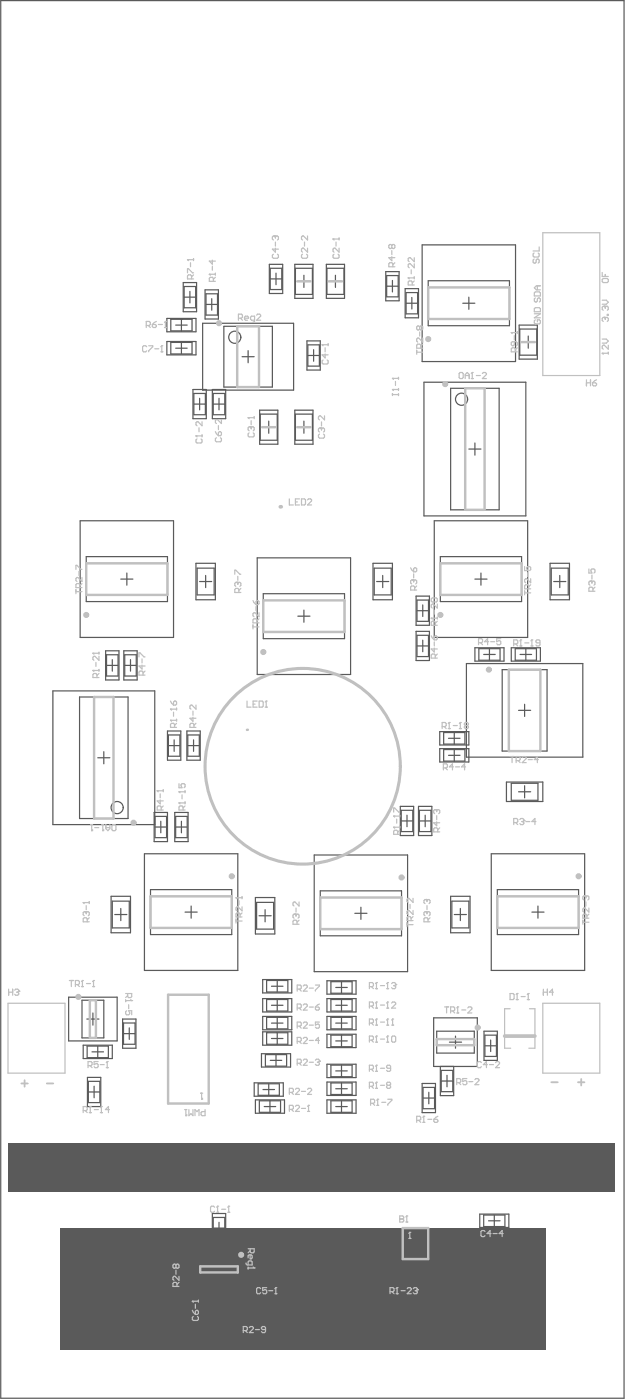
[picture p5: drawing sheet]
<svg xmlns="http://www.w3.org/2000/svg" width="171mm" height="384mm" viewBox="0 0 171 384" stroke-linecap="round" stroke-linejoin="round" font-family="sans-serif">
<g fill="none" stroke="#5a5a5a" stroke-width=".33">
<path d="M50.2 77.5h3.6v8h-3.6zM50.4 78.5h3.2v5.9h-3.2zM52 79.9v3.1M56.2 79.5h3.6v8h-3.6zM73.8 72.5h3.6v8h-3.6zM74 76.5h3.2M74 73.6h3.2v5.8h-3.2zM75.6 74.9v3.2M80.7 72.5h5v9.3h-5zM80.9 73.6h4.7v7.1h-4.7zM81.6 77.1h3.3M83.2 75.5v3.3"/>
<path d="M89.4 72.5h5v9.3h-5zM89.5 73.6h4.7v7.1h-4.7zM90.2 77.1h3.3M91.9 75.5v3.3M105.7 74.5h3.6v8h-3.6zM105.9 78.5h3.2M105.9 75.6h3.2v5.8h-3.2zM107.5 76.9v3.1M111 79.1h3.6v8h-3.6zM115.6 67.1h25.6v32h-25.6zM117.3 77h22.2v12.3h-22.2zM45.7 87.3h8v3.7h-8z"/>
<path d="M45.7 93.6h8v3.7h-8zM46.8 93.9h5.8v3.1h-5.8zM46.8 87.5h5.8v3.2h-5.8zM48.1 95.5h3.2M48.1 89.1h3.2M49.7 87.5v3.2M49.7 93.9v3.1M50.4 81.5h3.2M55.5 88.6h24.9v18.4h-24.9zM56.4 83.5h3.2M56.4 80.5h3.2v5.9h-3.2zM58 81.9v3.1"/>
<path d="M61.3 89.5h13.3v16.6h-13.3zM66.3 97.8h3.3M68 96.1v3.4M84.1 93.5h3.6v8h-3.6zM84.3 97.5h3.2M84.3 94.5h3.2v5.9h-3.2zM85.9 95.9v3.1M111.2 83.1h3.2M111.2 80.2h3.2v5.8h-3.2zM112.8 81.5v3.2M126.7 83.1h3.4M128.4 81.5v3.3"/>
<path d="M142.2 89.1h5v9.4h-5zM142.4 90.2h4.6v7.2h-4.6zM143 93.8h3.3M144.7 92.1v3.4M52.8 106.8h3.7v8h-3.7zM53.1 110.8h3.1M53.1 107.9h3.1v5.8h-3.1zM54.7 109.2v3.2M58.2 106.8h3.6v8h-3.6zM58.4 110.8h3.2M58.4 107.9h3.2v5.8h-3.2zM60 109.2v3.2"/>
<path d="M71.1 112.5h5v9.3h-5zM71.3 113.5h4.6v7.2h-4.6zM71.9 117.1h3.4M73.6 115.5v3.3M80.7 112.5h5v9.3h-5zM80.9 113.5h4.7v7.2h-4.7zM81.6 117.1h3.3M83.2 115.5v3.3M116.1 104.8h27.9v36.6h-27.9zM123.4 106.5h13.3v33.3h-13.3zM128.4 123.1h3.3M130.1 121.4v3.4"/>
<path d="M22 142.8h25.5v32h-25.5zM23.6 152.6h22.3v12.3h-22.3zM33.1 158.8h3.3M34.7 157.1v3.3M53.7 154.4h5.3v10h-5.3zM54 155.8h4.7v7.3h-4.7zM54.7 159.4h3.3M56.3 157.8v3.3M70.4 152.9h25.6v32h-25.6zM102.2 154.4h5.3v10h-5.3zM102.5 155.8h4.6v7.3h-4.6zM103.2 159.4h3.3"/>
<path d="M104.8 157.8v3.3M118.9 142.8h25.6v32h-25.6zM120.6 152.6h22.3v12.3h-22.3zM130.1 158.8h3.3M131.7 157.1v3.3M150.7 154.4h5.3v10h-5.3zM151 155.8h4.6v7.3h-4.6zM151.6 159.4h3.4M153.3 157.8v3.3M28.9 178.4h3.7v8h-3.7zM29.2 179.5h3.1v5.8h-3.1zM33.9 178.4h3.7v8h-3.7z"/>
<path d="M34.2 179.5h3.1v5.8h-3.1zM72.1 162.8h22.3v12.3h-22.3zM81.6 168.9h3.3M83.2 167.3v3.3M114 173.1h3.6v8h-3.6zM114 163.4h3.6v8h-3.6zM114.2 167.4h3.2M114.2 177.1h3.2M114.2 174.2h3.2v5.8h-3.2zM114.2 164.5h3.2v5.8h-3.2zM115.8 165.8v3.2M115.8 175.5v3.2"/>
<path d="M130.1 177.6h7.9v3.7h-7.9zM131.1 177.8h5.9v3.2h-5.9zM132.5 179.4h3.1M134.1 177.8v3.2M140 177.6h8v3.7h-8zM141.1 177.8h5.8v3.2h-5.8zM142.4 179.4h3.2M144 177.8v3.2M14.5 189.4h27.9v36.7h-27.9zM21.8 191.1h13.3v33.3h-13.3zM29.2 182.4h3.1M30.8 180.8v3.2"/>
<path d="M34.2 182.4h3.1M35.7 180.8v3.2M127.7 181.9h31.9v25.7h-31.9zM137.5 183.6h12.3v22.3h-12.3zM142 194.8h3.3M143.7 193.1v3.3M26.8 207.7h3.3M28.4 206.1v3.3M45.9 200.4h3.6v8h-3.6zM46.1 204.4h3.2M46.1 201.5h3.2v5.8h-3.2zM47.7 202.8v3.2"/>
<path d="M51.2 200.4h3.6v8h-3.6zM51.4 204.4h3.2M51.4 201.5h3.2v5.8h-3.2zM53 202.8v3.2M120.4 200.6h8v3.6h-8zM120.4 205.2h8v3.7h-8zM121.5 200.8h5.8v3.2h-5.8zM121.5 205.5h5.8v3.2h-5.8zM122.8 207.1h3.2M122.8 202.4h3.2M124.4 200.8v3.2M124.4 205.5v3.2"/>
<path d="M138.7 214.4h10v5.3h-10zM140 214.7h7.3v4.7h-7.3zM142 217.1h3.3M143.7 215.4v3.3M39.6 234.1h25.5v32h-25.5zM42.2 222.7h3.7v8h-3.7zM42.5 226.7h3.1M42.5 223.8h3.1v5.9h-3.1zM44 225.2v3.1M47.9 222.7h3.6v8h-3.6zM48.1 226.7h3.2M48.1 223.8h3.2v5.9h-3.2z"/>
<path d="M49.7 225.2v3.1M86.1 234.4h25.5v32h-25.5zM109.6 221.1h3.7v8h-3.7zM109.9 225.1h3.1M109.9 222.2h3.1v5.8h-3.1zM111.5 223.5v3.2M114.6 221.1h3.7v8h-3.7zM114.9 225.1h3.1M114.9 222.2h3.1v5.8h-3.1zM116.4 223.5v3.2M134.5 234.1h25.6v32h-25.6zM30.4 245.7h5.3v10h-5.3z"/>
<path d="M30.8 247.1h4.6v7.3h-4.6zM31.4 250.7h3.3M33.1 249.1v3.3M41.2 243.9h22.3v12.3h-22.3zM50.7 250.1h3.3M52.3 248.4v3.3M69.9 246.1h5.4v10h-5.4zM70.3 247.4h4.6v7.3h-4.6zM70.9 251.1h3.4M72.6 249.4v3.3M87.7 244.2h22.3v12.4h-22.3zM97.2 250.4h3.3"/>
<path d="M98.8 248.7v3.4M123.4 245.7h5.3v10h-5.3zM123.8 247.1h4.6v7.3h-4.6zM124.4 250.7h3.3M126.1 249.1v3.3M136.2 243.9h22.3v12.3h-22.3zM145.7 250.1h3.3M147.3 248.4v3.3M18.8 273.4h13.3v12h-13.3zM22.5 274.2h5.9v10.3h-5.9zM23.8 279.4h3.3M25.4 277.7v3.3"/>
<path d="M33.6 279.4h3.6v8h-3.6zM71.9 268.6h8v3.6h-8zM71.9 273.8h8v3.6h-8zM71.9 278.7h8v3.6h-8zM73 268.8h5.8v3.2h-5.8zM73 274h5.8v3.2h-5.8zM73 278.9h5.8v3.2h-5.8zM74.4 275.6h3.1M74.4 270.4h3.1M75.9 268.8v3.2M75.9 274v3.2M75.9 278.9v3.2"/>
<path d="M89.5 268.9h8v3.7h-8zM89.5 273.8h8v3.6h-8zM89.5 278.7h8v3.6h-8zM90.6 269.1h5.8v3.2h-5.8zM90.6 274h5.8v3.2h-5.8zM90.6 278.9h5.8v3.2h-5.8zM92 275.6h3.1M92 270.7h3.1M93.5 269.1v3.2M93.5 274v3.2M93.5 278.9v3.2M118.8 279h11.9v13.4h-11.9z"/>
<path d="M22.8 286.5h8v3.7h-8zM23.9 286.8h5.8v3.2h-5.8zM23.9 295.4h3.7v8h-3.7zM24.2 299.4h3.2M24.2 296.5h3.2v5.8h-3.2zM25.2 288.4h3.1M25.8 297.8v3.2M26.8 286.8v3.2M33.8 283.4h3.2M33.8 280.5h3.2v5.8h-3.2zM35.4 281.8v3.2M69.6 296.9h8v3.6h-8z"/>
<path d="M70.7 297.1h5.8v3.2h-5.8zM71.6 288.9h8v3.6h-8zM71.9 282.9h8v3.6h-8zM72 298.7h3.2M72.7 289.1h5.8v3.2h-5.8zM73 283.1h5.8v3.2h-5.8zM73.6 297.1v3.2M74 290.7h3.2M74.4 284.7h3.1M74.4 280.5h3.1M75.6 289.1v3.2M75.9 283.1v3.2"/>
<path d="M89.5 283.5h8v3.7h-8zM89.5 291.8h8v3.6h-8zM89.5 296.7h8v3.6h-8zM90.6 296.9h5.8v3.2h-5.8zM90.6 283.8h5.8v3.2h-5.8zM90.6 292h5.8v3.2h-5.8zM92 280.5h3.1M92 298.5h3.1M92 293.6h3.1M92 285.4h3.1M93.5 283.8v3.2M93.5 292v3.2"/>
<path d="M93.5 296.9v3.2M115.6 297h3.7v8h-3.7zM115.9 298.1h3.1v5.9h-3.1zM117.4 299.5v3.1M119.6 282.7h10.3v6h-10.3zM120.6 292.4v8h3.7v-8M120.8 296.4h3.2M120.8 293.5h3.2v5.8h-3.2zM122.4 294.8v3.2M123.1 285.7h3.3M124.8 284v3.4M132.6 282.7h3.6v8h-3.6z"/>
<path d="M132.8 286.7h3.2M132.8 283.8h3.2v5.8h-3.2zM134.4 285.1v3.2M69.9 301.5h8v3.7h-8zM71 301.8h5.8v3.2h-5.8zM72.4 303.4h3.1M73.9 301.8v3.2M89.5 301.5h8v3.7h-8zM90.6 301.8h5.8v3.2h-5.8zM92 303.4h3.1M93.5 301.8v3.2M115.9 301h3.1"/>
<path d="M58.2 332.7h3.6v8h-3.6zM58.4 336.7h3.2M58.4 333.8h3.2v5.8h-3.2zM60 335.1v3.2M131.4 332.9h8v3.6h-8zM132.5 333.1h5.8v3.2h-5.8zM133.8 334.7h3.2M135.4 333.1v3.2M49.9 346.4h3.6v8h-3.6zM50.1 350.4h3.2M50.1 347.4h3.2v5.9h-3.2zM51.7 348.8v3.1"/>
<path d="M54 341.4h12v13.3h-12zM54.8 355.4h3.7v7.9h-3.7zM54.8 345h10.3v6h-10.3zM55.1 359.4h3.1M55.1 356.4h3.1v5.9h-3.1zM56.7 357.8v3.1M58.3 348h3.3M60 346.4v3.3M65.6 359.2h8v3.6h-8zM65.8 350.4h3.7v7.9h-3.7zM66 354.4h3.2M66 351.4h3.2v5.9h-3.2z"/>
<path d="M66.7 359.4h5.8v3.2h-5.8zM67.6 352.8v3.1M69.6 359.4v3.2M107.1 347.5h8v3.7h-8zM108.2 347.8h5.8v3.1h-5.8zM109.6 349.4h3.1M111.1 347.8v3.1M68 361h3.2"/>
</g>
<g fill="#5a5a5a">
<path d="M16.5 336.7h132.8v33.3h-132.8z" fill-rule="evenodd"/>
<path d="M2.2 313.4h166.1v13.3h-166.1z" fill-rule="evenodd"/>
</g>
<g fill="none" stroke="#5a5a5a" stroke-width=".33">
<path d="M.2 .2h170.7v383.1h-170.7z"/>
<circle cx="64.3" cy="92.5" r="1.66"/>
<circle cx="126.4" cy="109.5" r="1.66"/>
<circle cx="32.1" cy="221.4" r="1.66"/>
</g>
<g fill="none" stroke="#c0c0c0" stroke-width=".67">
<path d="M81.4 77.1h3.7M90 77.1h3.7M117.3 78.8h22.2v8.7h-22.2zM65 89.5h5.9v16.6h-5.9zM142.9 93.8h3.6M71.8 117.1h3.6M81.4 117.1h3.7M127.4 106.5h5.3v33.3h-5.3zM23.6 154.4h22.3v8.7h-22.3zM120.6 154.4h22.3v8.7h-22.3zM72.1 164.6h22.3v8.7h-22.3zM25.8 191.1h5.3v33.3h-5.3z"/>
<path d="M139.4 183.6h8.6v22.3h-8.6zM41.2 245.7h22.3v8.7h-22.3zM87.7 246.1h22.3v8.6h-22.3zM136.2 245.7h22.3v8.7h-22.3zM24.6 274.2h1.7v10.3h-1.7zM46 272.7h11.2v29.8h-11.2zM119.6 284.9h10.3v1.6h-10.3zM110.3 336.7h7v8.5h-7zM54.8 347.2h10.3v1.7h-10.3z"/>
</g>
<path d="M148.7 63.8h15.6v39.2h-15.6zM2.2 275.1h15.6v19.1h-15.6zM34.4 272.4h1.7v.8l-.3 .3h-.6l-.2-.3v-.8M34.4 274.1v.5M34.4 274.3h1.7M35 272.9l-.6 .6M139.7 276.6h-1.5v10.8h1.7M145 276.6h1.5v10.8h-1.7M148.7 275.1h15.6v19.1h-15.6z" fill="none" stroke="#c0c0c0" stroke-width=".33"/>
<path d="M138.2 284h8.3" fill="none" stroke="#c0c0c0" stroke-width="1"/>
<path d="M12.8 297h1.8" fill="none" stroke="#c0c0c0" stroke-width=".5"/>
<circle cx="36.1" cy="274.3" r=".17" fill="#c0c0c0"/>
<path d="M34.7 277.1l-.3 .3v.5l.3 .3h.5l.3-.3-.3-.8h.9v1.1M35.2 275.4v1.1M35.8 274.1l.3 .2M54.9 299.7h.6M55.2 299.7v1.7" fill="none" stroke="#c0c0c0" stroke-width=".33"/>
<circle cx="55.2" cy="301.4" r=".17" fill="#c0c0c0"/>
<path d="M55.5 301.1l-.3 .3M109.5 333.4v1.6h.8l.3-.3-.3-.5h-.8" fill="none" stroke="#c0c0c0" stroke-width=".33"/>
<circle cx="109.5" cy="334.2" r=".17" fill="#c0c0c0"/>
<path d="M109.5 333.4h.8l.3 .2-.3 .6h-.8M111.1 335h.6M111.4 333.4v1.6" fill="none" stroke="#c0c0c0" stroke-width=".33"/>
<circle cx="111.4" cy="333.4" r=".17" fill="#c0c0c0"/>
<path d="M107.5 107.9v.6M107.5 108.2h1.6M107.5 106.8h1.6M109.1 106.5v.6M109.1 107.9v.6M111.4 333.4l-.3 .2" fill="none" stroke="#c0c0c0" stroke-width=".33"/>
<circle cx="107.5" cy="106.8" r=".17" fill="#c0c0c0"/>
<path d="M107.5 106.8l.3 .3M107.5 103.7h1.6M108.3 104.6v1.1M109.1 103.5v.5" fill="none" stroke="#c0c0c0" stroke-width=".33"/>
<circle cx="107.5" cy="103.7" r=".17" fill="#c0c0c0"/>
<path d="M107.5 103.7l.3 .3M114.1 307.1h.9l.2-.2v-.6l-.2-.3h-.9v1.7M114.7 307.1l.5 .6M115.8 307.7h.5M116.1 306v1.7" fill="none" stroke="#c0c0c0" stroke-width=".33"/>
<circle cx="116.1" cy="306" r=".17" fill="#c0c0c0"/>
<path d="M2.4 271.2v1.7M2.4 272h1.1M3.5 271.2v1.7M4 271.5l.3-.3h.6l.2 .5M116.1 306l-.3 .3M117.2 306.9h1.1M118.8 306.9h.9l.2 .5-.2 .3h-.6l-.3-.3zM119.9 306l-1.1 .9" fill="none" stroke="#c0c0c0" stroke-width=".33"/>
<path d="M151 296.7h1.8M158.3 296.7h1.8M159.2 295.8v1.8" fill="none" stroke="#c0c0c0" stroke-width=".5"/>
<circle cx="5.1" cy="271.7" r=".17" fill="#c0c0c0"/>
<path d="M23.3 250l-.5 .2v.6l.3 .3M23.9 252.7v-.8l-.3-.3h-.5l-.3 .3v.8h1.6M24.4 251.6l-.5 .6M4.6 272h.3M4.9 272l.2 .3-.2 .6h-.6l-.3-.3M5.1 271.7l-.2 .3" fill="none" stroke="#c0c0c0" stroke-width=".33"/>
<circle cx="23.3" cy="250" r=".17" fill="#c0c0c0"/>
<path d="M22.8 247.5h1.6M23.3 250l.3 .2M23.6 248.3v1.1M23.6 250.2v.3M23.6 250.2l.3-.2 .5 .2v.6l-.2 .3M24.4 247.2v.5" fill="none" stroke="#c0c0c0" stroke-width=".33"/>
<circle cx="22.8" cy="247.5" r=".17" fill="#c0c0c0"/>
<g fill="none" stroke="#c0c0c0" stroke-width=".33">
<path d="M20.8 156.1v-1.1h.3l1.1 1.1h.3M21.6 156.7v1.1M22.5 158.3v1.1l-1.2-1.1h-.2l-.3 .3v.6l.3 .2M22.5 160l-.6 .5M20.8 161.7v1.1M20.8 162.2h1.7M21.9 161.1v-.8l-.3-.3h-.5l-.3 .3v.8h1.7M43 216.8h1.7M43.9 219.3v1.1l-.9-.8h1.7M43.9 217.6v1.1M44.7 216.5v.6M44.2 222.1v-.9l-.3-.2h-.6l-.3 .2v.9h1.7"/>
<path d="M44.7 221l-.5 .5M22.8 247.5l.3 .2"/>
</g>
<circle cx="43" cy="216.8" r=".17" fill="#c0c0c0"/>
<path d="M40.1 89.2h.8l.3-.2v-.6l-.3-.3h-.8v1.7M40.6 89.2l.6 .6M41.7 89h.8l.3 .5-.3 .3h-.5l-.3-.3zM42.8 88.1l-1.1 .9M43.4 89h1.1M45 89.8h.6M45.3 88.1v1.7M43 216.8l.3 .3" fill="none" stroke="#c0c0c0" stroke-width=".33"/>
<circle cx="45.3" cy="88.1" r=".17" fill="#c0c0c0"/>
<path d="M45.3 88.1l-.3 .3M50.7 219.9v.5M49 220.1h1.7M50.1 222.1v-.9l-.2-.2h-.6l-.3 .2v.9h1.7M50.7 221l-.6 .5M48.2 346.9l-.3-.3-.5 .3v.5l.2 .3 .6-.3M48.2 346.9l.3-.3 .5 .3v.5l-.3 .3-.5-.3M48.2 346.9v.5M48.2 348.2v1.2M48.5 352.7v-.8l-.3-.3h-.6l-.2 .3v.8h1.6M49 349.9v1.1l-1.1-1.1-.5 .3v.5l.2 .3M49 351.6l-.5 .5" fill="none" stroke="#c0c0c0" stroke-width=".33"/>
<circle cx="49" cy="220.1" r=".17" fill="#c0c0c0"/>
<path d="M49 217.1h1.7M49.9 217.9v1.1M50.7 216.8v.6M49 220.1l.3 .3" fill="none" stroke="#c0c0c0" stroke-width=".33"/>
<circle cx="49" cy="217.1" r=".17" fill="#c0c0c0"/>
<path d="M46.7 197.5h1.7M47.8 199.4v-.8l-.3-.3h-.5l-.3 .3v.8h1.7M48.4 198.3l-.6 .6M48.4 197.2v.6M49 217.1l.3 .3M49 214.9v1.1h.9l-.3-.6 .3-.5h.5l.3 .2v.6l-.3 .3" fill="none" stroke="#c0c0c0" stroke-width=".33"/>
<circle cx="46.7" cy="197.5" r=".17" fill="#c0c0c0"/>
<path d="M46.7 197.5l.3 .3M46.7 194.4h1.7M47.5 195.3v1.1M48.4 194.1v.6" fill="none" stroke="#c0c0c0" stroke-width=".33"/>
<circle cx="46.7" cy="194.4" r=".17" fill="#c0c0c0"/>
<path d="M53.7 119.5h1.6M55.3 119.2v.6M54 120.3l-.3 .3v.6l.3 .2h1.1l.2-.2v-.6l-.2-.3M46.7 194.4l.3 .3M46.7 192.2l.8 1.1M47.8 192.2l.6 .3v.5l-.3 .3h-.6v-.8z" fill="none" stroke="#c0c0c0" stroke-width=".33"/>
<circle cx="53.7" cy="119.5" r=".17" fill="#c0c0c0"/>
<path d="M53.7 119.5l.3 .3M54.5 117.3v1.1M55.3 115.6v1.1l-1.1-1.1-.5 .3v.6l.3 .2M64.9 159.7l-.6 .2v.6l.3 .3M65.4 162.4v-.8l-.3-.3h-.5l-.3 .3v.8h1.7M66 161.3l-.6 .6" fill="none" stroke="#c0c0c0" stroke-width=".33"/>
<circle cx="64.9" cy="159.7" r=".17" fill="#c0c0c0"/>
<g fill="none" stroke="#c0c0c0" stroke-width=".33">
<path d="M68.2 118.7l-.2 .2v.6l.2 .3h1.1l.3-.3v-.6l-.3-.2M68.5 117l-.5 .3v.5l.2 .3M64.3 157.4v-1.1h.3l1.1 1.1h.3M64.9 159.7l.2 .2M65.1 158v1.1M65.1 159.9v.3M65.1 159.9l.3-.2 .6 .2v.6l-.3 .3M69.3 171.3v1.1M69.3 171.9h1.6M69.3 164.7l.8 1.1M70.1 166.3v1.1M70.4 164.7l.5 .2v.6l-.2 .3h-.6v-.9z"/>
<path d="M70.4 170.8v-.9l-.3-.2h-.5l-.3 .2v.9h1.6M70.9 168v1.1l-1.1-1.1-.5 .3v.5l.3 .3M70.9 169.7l-.5 .5"/>
</g>
<circle cx="68.5" cy="117" r=".17" fill="#c0c0c0"/>
<path d="M68 114.5h1.6M68.5 117l.3 .3M68.8 115.3v1.2M68.8 117.3v.3M68.8 117.3l.3-.3 .5 .3v.5l-.3 .3M69.6 114.2v.6" fill="none" stroke="#c0c0c0" stroke-width=".33"/>
<circle cx="68" cy="114.5" r=".17" fill="#c0c0c0"/>
<path d="M74.9 69.7l-.3 .3v.5l.3 .3h1.1l.3-.3v-.5l-.3-.3M75.2 64.7l-.6 .3v.5l.3 .3M75.4 68v1.1l-.8-.8h1.7M75.4 66.4v1.1M68 114.5l.2 .3" fill="none" stroke="#c0c0c0" stroke-width=".33"/>
<circle cx="75.2" cy="64.7" r=".17" fill="#c0c0c0"/>
<path d="M75.2 64.7l.2 .3M75.4 65v.3M75.4 65l.3-.3 .6 .3v.5l-.3 .3M80.8 250.6l-.6 .3v.6l.3 .2M81.4 253.4v-.8l-.3-.3h-.6l-.3 .3v.8h1.7M81.9 252.3l-.5 .5" fill="none" stroke="#c0c0c0" stroke-width=".33"/>
<circle cx="80.8" cy="250.6" r=".17" fill="#c0c0c0"/>
<path d="M82.8 69.7l-.2 .3v.5l.2 .3h1.2l.2-.3v-.5l-.2-.3M83.4 66.4v1.1M84.2 64.7v1.1l-1.1-1.1h-.3l-.2 .3v.5l.2 .3M84.2 68v1.1l-1.1-1.1h-.3l-.2 .3v.6l.2 .2M87.5 119l-.3 .3v.5l.3 .3h1.1l.3-.3v-.5l-.3-.3M87.8 117.3l-.6 .3v.6l.3 .3M80.8 250.6l.3 .3M81.1 249v1.1M81.1 250.9v.3M81.1 250.9l.3-.3 .5 .3v.6l-.3 .2M81.9 247.3v1.1l-1.1-1.1h-.3l-.3 .3v.5l.3 .3" fill="none" stroke="#c0c0c0" stroke-width=".33"/>
<circle cx="87.8" cy="117.3" r=".17" fill="#c0c0c0"/>
<path d="M91.2 65.5h1.7M91.5 69.7l-.3 .3v.5l.3 .3h1.1l.3-.3v-.5l-.3-.3M92 66.4v1.1M92.9 68v1.1l-1.1-1.1-.6 .3v.6l.3 .2M92.9 65.3v.5M87.8 117.3l.3 .3M88.1 115.7v1.1M88.1 117.6v.3M88.1 117.6l.2-.3 .6 .3v.6l-.3 .3M88.9 114v1.1l-1.1-1.1-.6 .3v.5l.3 .3" fill="none" stroke="#c0c0c0" stroke-width=".33"/>
<circle cx="91.2" cy="65.5" r=".17" fill="#c0c0c0"/>
<path d="M91.2 65.5l.3 .3M112 339.5h.5M112.2 337.9v1.6" fill="none" stroke="#c0c0c0" stroke-width=".33"/>
<circle cx="112.2" cy="337.9" r=".17" fill="#c0c0c0"/>
<path d="M107.8 226.8h1.7M108.9 228.7v-.8l-.3-.3h-.5l-.3 .3v.8h1.7M109.5 227.6l-.6 .6M109.5 226.5v.6M111.5 252.9v1.2M111.5 253.5h1.6M112.3 248v1.1M112.6 252.4v-.8l-.3-.3h-.6l-.2 .3v.8h1.6M113.1 246.3v1.1l-1.1-1.1-.5 .3v.5l.2 .3M113.1 249.6v1.1l-1.1-1.1-.5 .3v.6l.2 .2M113.1 251.3l-.5 .5M112.2 337.9l-.2 .2" fill="none" stroke="#c0c0c0" stroke-width=".33"/>
<circle cx="107.8" cy="226.8" r=".17" fill="#c0c0c0"/>
<path d="M107.8 226.8l.3 .3M107.8 223.7h1.7M108.6 224.6v1.1M109.5 223.5v.5" fill="none" stroke="#c0c0c0" stroke-width=".33"/>
<circle cx="107.8" cy="223.7" r=".17" fill="#c0c0c0"/>
<path d="M107.8 223.7l.3 .3M107.8 222.6v-1.1h.3l1.1 1.1h.3M116.7 250l-.6 .2v.6l.3 .3M117.2 252.7v-.8l-.3-.3h-.5l-.3 .3v.8h1.7M117.8 251.6l-.6 .6" fill="none" stroke="#c0c0c0" stroke-width=".33"/>
<circle cx="116.7" cy="250" r=".17" fill="#c0c0c0"/>
<path d="M116.7 250l.2 .2M116.7 246.6l-.6 .3v.6l.3 .2M116.9 248.3v1.1M116.9 250.2v.3M116.9 250.2l.3-.2 .6 .2v.6l-.3 .3" fill="none" stroke="#c0c0c0" stroke-width=".33"/>
<circle cx="116.7" cy="246.6" r=".17" fill="#c0c0c0"/>
<path d="M118.1 169.5h1.7M119.2 171.4v-.8l-.3-.3h-.5l-.3 .3v.8h1.7M119.8 170.3l-.6 .6M119.8 169.2v.6M116.7 246.6l.2 .3M116.9 246.9v.3M116.9 246.9l.3-.3 .6 .3v.6l-.3 .2" fill="none" stroke="#c0c0c0" stroke-width=".33"/>
<circle cx="118.1" cy="169.5" r=".17" fill="#c0c0c0"/>
<g fill="none" stroke="#c0c0c0" stroke-width=".33">
<path d="M114.1 96v1.1M114.1 96.6h1.7M115 89.6l-.3-.2-.6 .2v.6l.3 .3 .6-.3M115 89.6l.2-.2 .6 .2v.6l-.3 .3-.5-.3M115 89.6v.6M115 91v1.1M115.2 95.5v-.9l-.2-.3h-.6l-.3 .3v.9h1.7M115.8 92.7v1.1l-1.1-1.1-.6 .3v.5l.3 .3M115.8 94.3l-.6 .6M143.7 155.3v1.1h.8l-.3-.5 .3-.6h.6l.2 .3v.6l-.2 .2M144.5 157v1.1M145.3 158.7v1.1l-1.1-1.1h-.2l-.3 .2v.6l.3 .3"/>
<path d="M161.8 159.3l-.5 .3v.6l.3 .2M118.1 169.5l.3 .3M118.4 163.9h1.1l.3 .3v.6l-.3 .2h-1.1l-.3-.2v-.6zM118.9 167.3v1.1M119.8 165.6v1.1l-1.1-1.1h-.3l-.3 .3v.5l.3 .3M143.7 162v1.1M143.7 162.5h1.6M144.8 161.4v-.8l-.3-.3h-.5l-.3 .3v.8h1.6M145.3 160.3l-.5 .6M162.4 162.1v-.8l-.3-.3h-.5l-.3 .3v.8h1.6M162.9 161l-.5 .5M148.8 271.2v1.7"/>
<path d="M148.8 272h1.1M149.9 271.2v1.7M151.6 272h-1.1l.8-.8v1.7"/>
</g>
<circle cx="161.8" cy="159.3" r=".17" fill="#c0c0c0"/>
<path d="M164.9 96.8h1.7M166.6 96.6v.5M161.3 156v1.1h.8l-.3-.6 .3-.5h.6l.2 .3v.5l-.2 .3M161.8 159.3l.3 .3M162.1 157.7v1.1M162.1 159.6v.3M162.1 159.6l.3-.3 .5 .3v.6l-.2 .2" fill="none" stroke="#c0c0c0" stroke-width=".33"/>
<circle cx="164.9" cy="96.8" r=".17" fill="#c0c0c0"/>
<path d="M164.9 96.8l.3 .3M164.9 93h1.1l.6 .5-.6 .6h-1.1M165.5 87l-.6 .3v.6l.3 .2M166.6 94.6v1.1l-1.1-1.1h-.3l-.3 .3v.6l.3 .2" fill="none" stroke="#c0c0c0" stroke-width=".33"/>
<circle cx="165.5" cy="87" r=".17" fill="#c0c0c0"/>
<path d="M165.5 87l.3 .3M165.5 84l-.6 .2v.6l.3 .3M165.8 87.3v.3M165.8 87.3l.2-.3 .6 .3v.6l-.3 .2M166.3 86.2h.3v.3h-.3z" fill="none" stroke="#c0c0c0" stroke-width=".33"/>
<circle cx="165.5" cy="84" r=".17" fill="#c0c0c0"/>
<path d="M57.3 75.2h1.7M58.4 77.1v-.8l-.2-.3h-.6l-.3 .3v.8h1.7M59 76l-.6 .6M59 74.9v.6M164.9 74.7v1.1h1.7M165.2 76.4h1.1l.3 .2v.6l-.3 .3h-1.1l-.3-.3v-.6zM165.8 75.2v.6M164.9 82.3h1.1l.6 .6-.6 .5h-1.1M165.5 84l.3 .2M165.8 84.2v.3M165.8 84.2l.2-.2 .6 .2v.6l-.3 .3" fill="none" stroke="#c0c0c0" stroke-width=".33"/>
<circle cx="57.3" cy="75.2" r=".17" fill="#c0c0c0"/>
<path d="M57.3 75.2l.3 .3M58.2 71.3v1.1l-.9-.8h1.7M58.2 73v1.1M67.4 346.2l.3 .6h1.4v-.8l-.3-.3h-.6l-.2 .3v.8M68 342.4h1.6v.8l-.3 .3h-.5l-.3-.3v-.8M68 347.4v.5M68 347.6h1.6M68.5 344v1.1l.6-.2v-.6l-.3-.3h-.6l-.2 .3v.6M68.5 342.9l-.5 .6" fill="none" stroke="#c0c0c0" stroke-width=".33"/>
<circle cx="69.6" cy="347.6" r=".17" fill="#c0c0c0"/>
<path d="M88.2 94.5h1.7M88.5 98.7l-.3 .3v.5l.3 .3h1.1l.3-.3v-.5l-.3-.3M89 97v1.1l-.8-.8h1.7M89 95.3v1.2M89.9 94.2v.6M69.3 347.4l.3 .2" fill="none" stroke="#c0c0c0" stroke-width=".33"/>
<circle cx="88.2" cy="94.5" r=".17" fill="#c0c0c0"/>
<g fill="none" stroke="#c0c0c0" stroke-width=".33">
<path d="M88.2 94.5l.3 .3M118.1 174.3l.8 1.1M118.9 177.6v1.2l-.8-.9h1.7M118.9 176v1.1M119.2 174.3l.6 .3v.6l-.3 .2h-.6v-.8zM119.8 179.3l-.6 .6M119.2 180.4v-.8l-.3-.3h-.5l-.3 .3v.8h1.7M19 268.8h1.1M19.5 268.8v1.7M20.6 269.9h.9l.2-.2v-.6l-.2-.3h-.9v1.7M21.2 269.9l.5 .6M22.3 270.5h.6"/>
<path d="M22.6 268.8v1.7"/>
</g>
<path d="M5.8 297h1.8M6.7 296.2v1.7" fill="none" stroke="#c0c0c0" stroke-width=".5"/>
<circle cx="22.6" cy="268.8" r=".17" fill="#c0c0c0"/>
<path d="M22.6 268.8l-.3 .3M23.7 269.7h1.1M25.3 270.5h.6M25.6 268.8v1.7" fill="none" stroke="#c0c0c0" stroke-width=".33"/>
<circle cx="25.6" cy="268.8" r=".17" fill="#c0c0c0"/>
<path d="M25.6 268.8l-.3 .3M58.8 331l-.3-.3h-.6l-.2 .3v1.1l.2 .3h.6l.3-.3M59.3 332.4h.6M59.6 330.7v1.7M66.6 364.8h.9l.2-.3v-.5l-.2-.3h-.9v1.6M67.2 364.8l.5 .5M68.3 364l.3-.3h.5l.3 .3v.2l-1.1 1.1h1.1M69.9 364.5h1.2M72.7 364.5h-.8l-.3-.3 .3-.5h.5l.3 .3v1.1l-.3 .2h-.5l-.3-.2" fill="none" stroke="#c0c0c0" stroke-width=".33"/>
<circle cx="59.6" cy="330.7" r=".17" fill="#c0c0c0"/>
<path d="M59.6 330.7l-.3 .3M60.7 331.5h1.1M62.4 332.4h.5M62.6 330.7v1.7" fill="none" stroke="#c0c0c0" stroke-width=".33"/>
<circle cx="62.6" cy="330.7" r=".17" fill="#c0c0c0"/>
<path d="M67.7 192.2v1.7h1.1M69.3 193h.6M70.4 192.2h-1.1v1.7h1.1M71 192.2h.8l.3 .3v1.1l-.3 .3h-.8zM72.6 193.9h.6M72.9 192.2v1.7M62.6 330.7l-.2 .3" fill="none" stroke="#c0c0c0" stroke-width=".33"/>
<circle cx="72.9" cy="192.2" r=".17" fill="#c0c0c0"/>
<path d="M65.3 87.2h.8l.3-.2v-.6l-.3-.3h-.8v1.7M65.9 87.2l.5 .6M67 87.2h1.1l-.3-.5h-.6l-.2 .3v.5l.2 .3h.6M69.7 87.8h-.8l-.3-.3v-.5l.3-.3h.8v1.4l-.5 .3M70.3 86.4l.3-.3h.5l.3 .3v.3l-1.1 1.1h1.1M72.9 192.2l-.3 .3M101.5 302.5h.8l.3-.3v-.5l-.3-.3h-.8v1.6M102.1 302.5l.5 .5M103.2 303h.5M103.4 301.4v1.6" fill="none" stroke="#c0c0c0" stroke-width=".33"/>
<circle cx="103.4" cy="301.4" r=".17" fill="#c0c0c0"/>
<path d="M101.2 297.8h.8l.3-.3v-.5l-.3-.3h-.8v1.7M101.7 297.8l.6 .6M102.8 298.4h.6M103.1 296.7v1.7M103.4 301.4l-.2 .3M104.5 302.2h1.2M106.2 301.4h1.1v.3l-1.1 1.1v.2" fill="none" stroke="#c0c0c0" stroke-width=".33"/>
<circle cx="103.1" cy="296.7" r=".17" fill="#c0c0c0"/>
<path d="M103.1 279.4v1.6M101.2 280.5h.8l.3-.3v-.5l-.3-.3h-.8v1.6M101.7 280.5l.6 .5M102.8 281h.6M103.1 296.7l-.3 .3M104.2 297.5h1.1M106.2 297.5h.5M106.2 297.5l-.3-.2 .3-.6h.5l.3 .3-.3 .5M106.2 297.5l-.3 .3 .3 .6h.5l.3-.3-.3-.6" fill="none" stroke="#c0c0c0" stroke-width=".33"/>
<circle cx="103.1" cy="279.4" r=".17" fill="#c0c0c0"/>
<path d="M103.1 279.4l-.3 .3M106.2 279.4v1.6M104.2 280.2h1.1M105.9 281h.5" fill="none" stroke="#c0c0c0" stroke-width=".33"/>
<circle cx="106.2" cy="279.4" r=".17" fill="#c0c0c0"/>
<path d="M106.2 279.4l-.3 .3M107.5 279.4v1.6M107.3 281h.5" fill="none" stroke="#c0c0c0" stroke-width=".33"/>
<circle cx="107.5" cy="279.4" r=".17" fill="#c0c0c0"/>
<path d="M101.2 275.8h.8l.3-.2v-.6l-.3-.3h-.8v1.7M101.7 275.8l.6 .6M102.8 276.4h.6M103.1 274.7v1.7M107.5 279.4l-.2 .3" fill="none" stroke="#c0c0c0" stroke-width=".33"/>
<circle cx="103.1" cy="274.7" r=".17" fill="#c0c0c0"/>
<path d="M103.1 274.7l-.3 .3M104.2 275.6h1.1M105.9 276.4h.5M106.2 274.7v1.7" fill="none" stroke="#c0c0c0" stroke-width=".33"/>
<circle cx="106.2" cy="274.7" r=".17" fill="#c0c0c0"/>
<path d="M101.2 270.5h.8l.3-.3v-.5l-.3-.3h-.8v1.7M101.7 270.5l.6 .6M102.8 271.1h.6M103.1 269.4v1.7M106.2 274.7l-.3 .3M107.3 275l.2-.3h.6l.3 .3v.3l-1.1 1.1h1.1" fill="none" stroke="#c0c0c0" stroke-width=".33"/>
<circle cx="103.1" cy="269.4" r=".17" fill="#c0c0c0"/>
<path d="M103.1 269.4l-.3 .3M104.2 270.2h1.1M105.9 271.1h.5M106.2 269.4v1.7" fill="none" stroke="#c0c0c0" stroke-width=".33"/>
<circle cx="106.2" cy="269.4" r=".17" fill="#c0c0c0"/>
<path d="M106.2 269.4l-.3 .3M107.3 269.7l.2-.3h.6l.3 .5" fill="none" stroke="#c0c0c0" stroke-width=".33"/>
<circle cx="108.4" cy="269.9" r=".17" fill="#c0c0c0"/>
<g fill="none" stroke="#c0c0c0" stroke-width=".33">
<path d="M107.8 270.2h.3M108.1 270.2l.3 .3-.3 .6h-.6l-.2-.3M108.4 269.9l-.3 .3M121.8 276.1h1.1M122.3 276.1v1.6M123.4 277.2h.9l.2-.3v-.6l-.2-.2h-.9v1.6M124 277.2l.5 .5M125.1 277.7h.5M125.4 276.1v1.6M125.1 296.8h.8l.3-.3v-.5l-.3-.3h-.8v1.7M125.6 296.8l.6 .6M127.9 295.7h-1.2v.8l.6-.2 .6 .2v.6l-.3 .3h-.6l-.3-.3"/>
<path d="M128.4 296.5h1.1M130.1 296l.2-.3h.6l.3 .3v.3l-1.1 1.1h1.1"/>
</g>
<circle cx="125.4" cy="276.1" r=".17" fill="#c0c0c0"/>
<path d="M121.1 199.2h.8l.3-.3v-.5l-.3-.3h-.8v1.6M121.7 199.2l.5 .5M122.8 199.7h.5M123 198.1v1.6M125.4 276.1l-.3 .2M126.5 276.9h1.1M128.1 276.3l.3-.2h.6l.2 .2v.3l-1.1 1.1h1.1" fill="none" stroke="#c0c0c0" stroke-width=".33"/>
<circle cx="123" cy="198.1" r=".17" fill="#c0c0c0"/>
<path d="M123 198.1l-.2 .3M124.1 198.9h1.1M125.8 199.7h.6M126.1 198.1v1.6" fill="none" stroke="#c0c0c0" stroke-width=".33"/>
<circle cx="126.1" cy="198.1" r=".17" fill="#c0c0c0"/>
<path d="M126.1 198.1l-.3 .3M127.5 198.9l-.3-.3 .3-.5h.5l.3 .3-.3 .5M127.5 198.9l-.3 .3 .3 .5h.5l.3-.2-.3-.6M127.5 198.9h.5M139.7 272.4h.8l.3 .3v1.1l-.3 .3h-.8zM141.4 274.1h.5M141.6 272.4v1.7" fill="none" stroke="#c0c0c0" stroke-width=".33"/>
<circle cx="141.6" cy="272.4" r=".17" fill="#c0c0c0"/>
<path d="M141.6 272.4l-.2 .3M142.7 273.2h1.1M144.4 274.1h.6M144.7 272.4v1.7" fill="none" stroke="#c0c0c0" stroke-width=".33"/>
<circle cx="144.7" cy="272.4" r=".17" fill="#c0c0c0"/>
<g fill="none" stroke="#c0c0c0" stroke-width=".33">
<path d="M160.6 104.1v1.7M160.6 105h1.1M161.7 104.1v1.7M162.3 105h.8l.3 .5-.3 .3h-.5l-.3-.3zM163.4 104.1l-1.1 .9M139.7 207.4h1.1M140.3 207.4v1.7M141.4 208.5h.8l.3-.3v-.5l-.3-.3h-.8v1.7M141.9 208.5l.6 .6M143 207.7l.3-.3h.5l.3 .3v.3l-1.1 1.1h1.1M144.7 208.2h1.1M147.4 208.2h-1.1l.9-.8v1.7"/>
<path d="M144.7 272.4l-.3 .3M52.7 359.2l.8 1.1M52.7 356.7h1.6M53.5 357.6v1.1M53.8 359.2l.5 .3v.6l-.2 .2h-.6v-.8zM54.3 356.5v.5M53 360.9l-.3 .3v.5l.3 .3h1.1l.2-.3v-.5l-.2-.3"/>
</g>
<circle cx="52.7" cy="356.7" r=".17" fill="#c0c0c0"/>
<path d="M40.2 95.1l-.3-.3h-.6l-.2 .3v1.1l.2 .3h.6l.3-.3M40.7 94.8h1.1v.3l-1.1 1.1v.3M42.4 95.6h1.1M44 96.5h.6M44.3 94.8v1.7M52.8 196.6v1.2l-.8-.9h1.7M52.8 195v1.1M53.1 199.4v-.8l-.3-.3h-.5l-.3 .3v.8h1.7M53.7 193.3v1.1l-1.1-1.1-.6 .3v.5l.3 .3M53.7 198.3l-.6 .6M52.7 356.7l.3 .3" fill="none" stroke="#c0c0c0" stroke-width=".33"/>
<circle cx="44.3" cy="94.8" r=".17" fill="#c0c0c0"/>
<path d="M44.3 94.8l-.3 .3M71.4 353.3l-.3-.3h-.5l-.3 .3v1.1l.3 .3h.5l.3-.3M73 353h-1.1v.9l.9-.3 .2 .3v.5l-.2 .3h-.6l-.3-.3M73.6 353.9h1.1M75.3 354.7h.5M75.5 353v1.7" fill="none" stroke="#c0c0c0" stroke-width=".33"/>
<circle cx="75.5" cy="353" r=".17" fill="#c0c0c0"/>
<path d="M64.6 252v1.1M64.6 252.5h1.7M64.6 246.1h1.7M65.5 247v1.1M65.7 251.4v-.8l-.2-.3h-.6l-.3 .3v.8h1.7M66.3 248.6v1.1l-1.1-1.1-.6 .3v.6l.3 .2M66.3 250.3l-.6 .5M66.3 245.8v.6M75.5 353l-.2 .3" fill="none" stroke="#c0c0c0" stroke-width=".33"/>
<circle cx="64.6" cy="246.1" r=".17" fill="#c0c0c0"/>
<path d="M59 118.3l.8 1.2M59.8 116.7v1.1M60.1 118.3l.5 .3v.6l-.2 .3h-.6v-.9zM60.6 115v1.1l-1.1-1.1-.5 .3v.5l.3 .3M59.3 120l-.3 .3v.5l.3 .3h1.1l.2-.3v-.5l-.2-.3M64.6 246.1l.3 .3M101.2 293.2h.8l.3-.3v-.6l-.3-.3h-.8v1.7M101.7 293.2l.6 .5M102.8 293.7h.6M103.1 292v1.7" fill="none" stroke="#c0c0c0" stroke-width=".33"/>
<circle cx="103.1" cy="292" r=".17" fill="#c0c0c0"/>
<path d="M101.2 285.2h.8l.3-.3v-.6l-.3-.3h-.8v1.7M101.7 285.2l.6 .5M102.8 285.7h.6M103.1 292l-.3 .3M103.1 284v1.7M104.2 292.9h1.1M107 292.9h-.8l-.3-.3 .3-.6h.5l.3 .3v1.1l-.3 .3h-.5l-.3-.3" fill="none" stroke="#c0c0c0" stroke-width=".33"/>
<circle cx="103.1" cy="284" r=".17" fill="#c0c0c0"/>
<path d="M103.1 284l-.3 .3M104.2 284.9h1.1M105.9 285.7h.5M106.2 284v1.7" fill="none" stroke="#c0c0c0" stroke-width=".33"/>
<circle cx="106.2" cy="284" r=".17" fill="#c0c0c0"/>
<path d="M119.3 222l-.5 .2v.6l.3 .3M119.6 225.3v1.1l-.8-.8h1.6M119.6 223.6v1.1M119.9 228.1v-.9l-.3-.2h-.5l-.3 .2v.9h1.6M120.4 227l-.5 .5M106.2 284l-.3 .3M107.5 284h.6l.3 .3v1.1l-.3 .3h-.6l-.2-.3v-1.1zM131.8 291.3l-.2-.3h-.6l-.3 .3v1.1l.3 .3h.6l.2-.3M133.5 291.9h-1.1l.8-.9v1.7M134.1 291.9h1.1M135.7 291.3l.3-.3h.5l.3 .3v.3l-1.1 1.1h1.1" fill="none" stroke="#c0c0c0" stroke-width=".33"/>
<circle cx="119.3" cy="222" r=".17" fill="#c0c0c0"/>
<path d="M113 159l-.5 .3v.5l.2 .3M113.6 161.8v-.9l-.3-.2h-.6l-.2 .2v.9h1.6M114.1 160.7l-.5 .5M121.4 210.5h.9l.2-.3v-.5l-.2-.3h-.9v1.7M122 210.5l.5 .6M124.2 210.2h-1.1l.8-.8v1.7M124.8 210.2h1.1M127.5 210.2h-1.1l.8-.8v1.7M119.3 222l.3 .2M119.6 222.2v.3M119.6 222.2l.3-.2 .5 .2v.6l-.2 .3" fill="none" stroke="#c0c0c0" stroke-width=".33"/>
<circle cx="113" cy="159" r=".17" fill="#c0c0c0"/>
<path d="M126 102.1h.6l.3 .3v1.1l-.3 .3h-.6l-.3-.3v-1.1zM127.4 103.8v-1.1l.6-.6 .5 .6v1.1M127.4 103h1.1M129.1 103.8h.5M129.3 102.1v1.7M112.5 155.7l.8 1.1M113 159l.3 .3M113.3 157.3v1.1M113.3 159.3v.2M113.3 159.3l.3-.3 .5 .3v.5l-.3 .3M113.6 155.7l.5 .2v.6l-.3 .3h-.5v-.9z" fill="none" stroke="#c0c0c0" stroke-width=".33"/>
<circle cx="129.3" cy="102.1" r=".17" fill="#c0c0c0"/>
<path d="M129.3 102.1l-.2 .3M130.5 103h1.1M132.1 102.4l.3-.3h.5l.3 .3v.3l-1.1 1.1h1.1M159.6 252.3v1.1M159.6 252.8h1.7M160.2 245.6l-.6 .3v.6l.3 .2M160.5 247.3v1.1M160.7 251.7v-.8l-.2-.3h-.6l-.3 .3v.8h1.7M161.3 249v1.1l-1.1-1.1-.6 .2v.6l.3 .3M161.3 250.6l-.6 .6" fill="none" stroke="#c0c0c0" stroke-width=".33"/>
<circle cx="160.2" cy="245.6" r=".17" fill="#c0c0c0"/>
<path d="M140.7 225.5h.8l.3-.3v-.5l-.3-.3h-.8v1.7M141.2 225.5l.6 .6M142.4 224.7l.2-.3h.6l.3 .6M160.2 245.6l.3 .3M160.5 245.9v.3M160.5 245.9l.2-.3 .6 .3v.6l-.3 .2" fill="none" stroke="#c0c0c0" stroke-width=".33"/>
<circle cx="143.5" cy="225" r=".17" fill="#c0c0c0"/>
<path d="M140.7 176.5h.8l.3-.2v-.6l-.3-.3h-.8v1.7M141.2 176.5l.6 .6M142.4 177.1h.5M142.6 175.4v1.7M142.9 225.2h.3M143.2 225.2l.3 .3-.3 .6h-.6l-.2-.3M143.5 225l-.3 .2M144 225.2h1.1M146.8 225.2h-1.1l.8-.8v1.7" fill="none" stroke="#c0c0c0" stroke-width=".33"/>
<circle cx="142.6" cy="175.4" r=".17" fill="#c0c0c0"/>
<path d="M142.6 175.4l-.2 .3M143.7 176.3h1.1M145.4 177.1h.6M145.7 175.4v1.7" fill="none" stroke="#c0c0c0" stroke-width=".33"/>
<circle cx="145.7" cy="175.4" r=".17" fill="#c0c0c0"/>
<g fill="none" stroke="#c0c0c0" stroke-width=".33">
<path d="M147.2 78.4v1.1M148 78.4h-1.1l-.6 .5 .6 .6h1.1M140 91.2h1.7M140.9 93.7v.8l-.3 .3-.6-.3v-.5l.3-.3h1.1l.3 .3v.5l-.3 .3M140.9 92v1.1M141.1 96.5v-.9l-.2-.3h-.6l-.3 .3v.9h1.7M141.7 95.3l-.6 .6M141.7 90.9v.6M146.3 86h1.7l-1.7 1.1h1.7M146.6 87.7l-.3 .3v.5l.3 .3h1.1l.3-.3v-.5l-.3-.3h-.5v.5M146.6 80h1.1l.3 .3v.8h-1.7v-.8zM146.6 81.7l-.3 .3v.5l.3 .3 .6-.3v-.5l.2-.3 .6 .3v.5l-.3 .3"/>
<path d="M146.6 84.4h1.1l.3 .2v.9h-1.7v-.9zM145.7 175.4l-.3 .3M147.9 176.3h-.8l-.3-.3 .3-.6h.5l.3 .3v1.1l-.3 .3h-.5l-.3-.3"/>
</g>
<circle cx="140" cy="91.2" r=".17" fill="#c0c0c0"/>
<path d="M140 91.2l.3 .3M25.4 183.8h1.7M26.6 185.8v-.9l-.3-.3h-.6l-.3 .3v.9h1.7M27.1 184.6l-.5 .6M27.1 183.5v.6" fill="none" stroke="#c0c0c0" stroke-width=".33"/>
<circle cx="25.4" cy="183.8" r=".17" fill="#c0c0c0"/>
<path d="M25.4 179.1h1.7M27.1 178.8v.6M27.1 179.9v1.1l-1.1-1.1h-.3l-.3 .3v.6l.3 .2M25.4 183.8l.3 .3M26.3 181.6v1.1" fill="none" stroke="#c0c0c0" stroke-width=".33"/>
<circle cx="25.4" cy="179.1" r=".17" fill="#c0c0c0"/>
<path d="M51.3 74.8v-1.1h.3l1.1 1.1h.3M51.3 71.2h1.7M52.2 72v1.1M52.5 76.5v-.9l-.3-.2h-.6l-.3 .2v.9h1.7M53 75.4l-.5 .5M53 70.9v.6M25.4 179.1l.3 .3M38.1 180.1v-1.1h.2l1.1 1.1h.3M38.9 182.3v1.1l-.8-.8h1.6M38.9 180.6v1.2M39.2 185.1v-.8l-.3-.3h-.6l-.2 .3v.8h1.6M39.7 184l-.5 .5" fill="none" stroke="#c0c0c0" stroke-width=".33"/>
<circle cx="51.3" cy="71.2" r=".17" fill="#c0c0c0"/>
<path d="M51.3 71.2l.3 .3M107.3 67.3l-.3-.3-.5 .3v.6l.3 .2 .5-.2M107.3 70.4v1.1l-.8-.9h1.6M107.3 67.3v.6M107.3 68.7v1.1M107.3 67.3l.3-.3 .5 .3v.6l-.2 .2-.6-.2M107.6 73.1v-.8l-.3-.3h-.5l-.3 .3v.8h1.6M108.1 72l-.5 .6M111.8 76.2h1.7M112.9 78.1v-.8l-.3-.3h-.5l-.3 .3v.8h1.7M113.5 77l-.6 .6M113.5 75.9v.6" fill="none" stroke="#c0c0c0" stroke-width=".33"/>
<circle cx="111.8" cy="76.2" r=".17" fill="#c0c0c0"/>
<path d="M111.8 76.2l.3 .3M112.6 74v1.1M113.5 70.6v1.1l-1.1-1.1-.6 .3v.6l.3 .2M113.5 72.3v1.1l-1.1-1.1-.6 .3v.5l.3 .3M146.3 71l-.3 .3v.6l.3 .2 .5-.2v-.6l.3-.3 .6 .3v.6l-.3 .2M146.3 69.4l-.3 .2v.6l.3 .3h1.1l.3-.3v-.6l-.3-.2M147.7 67.7v1.1h-1.7M22.8 304.5h.8l.3-.3v-.5l-.3-.3h-.8v1.6M23.3 304.5l.6 .5M24.4 305h.6M24.7 303.4v1.6" fill="none" stroke="#c0c0c0" stroke-width=".33"/>
<circle cx="24.7" cy="303.4" r=".17" fill="#c0c0c0"/>
<path d="M24.7 303.4l-.3 .3M25.8 304.2h1.1M27.5 305h.5M27.8 303.4v1.6" fill="none" stroke="#c0c0c0" stroke-width=".33"/>
<circle cx="27.8" cy="303.4" r=".17" fill="#c0c0c0"/>
<path d="M27.9 226.1h.5M28.2 226.1v1.6M29 226.1v1.1l.5 .5 .6-.5v-1.1M29 226.9h1.1M30.9 226.1h.6l.3 .2v1.2l-.3 .2h-.6l-.3-.2v-1.2zM27.8 303.4l-.3 .3M30 304.2h-1.1l.8-.8v1.6" fill="none" stroke="#c0c0c0" stroke-width=".33"/>
<circle cx="28.2" cy="227.7" r=".17" fill="#c0c0c0"/>
<path d="M24.8 226.1h.6M25.1 226.1v1.6M25.9 226.9h1.1M28.4 227.5l-.2 .2" fill="none" stroke="#c0c0c0" stroke-width=".33"/>
<circle cx="25.1" cy="227.7" r=".17" fill="#c0c0c0"/>
<path d="M25.4 227.5l-.3 .2M79.2 304.2h.9l.3-.3v-.6l-.3-.3h-.9v1.7M79.8 304.2l.6 .5M80.9 303.3l.3-.3h.5l.3 .3v.3l-1.1 1.1h1.1M82.6 303.9h1.1M84.2 304.7h.6M84.5 303v1.7M132.8 337.6l-.2-.2h-.6l-.3 .2v1.1l.3 .3h.6l.2-.3M134.5 338.2h-1.1l.8-.8v1.6M135 338.2h1.2M137.8 338.2h-1.1l.8-.8v1.6" fill="none" stroke="#c0c0c0" stroke-width=".33"/>
<circle cx="84.5" cy="303" r=".17" fill="#c0c0c0"/>
<g fill="none" stroke="#c0c0c0" stroke-width=".33">
<path d="M79.2 136.8v1.6h1.2M80.9 137.6h.6M82 136.8h-1.1v1.6h1.1M82.6 136.8h.8l.3 .3v1.1l-.3 .2h-.8zM84.2 137.1l.3-.3h.6l.2 .3v.2l-1.1 1.1h1.1M81.4 276.4h.8l.3-.3v-.6l-.3-.2h-.8v1.6M82 276.4l.5 .5M83.1 275.5l.2-.2h.6l.3 .2v.3l-1.1 1.1h1.1M84.7 276.1h1.1M86.4 276.1h.8l.3 .6-.3 .2h-.5l-.3-.2zM87.5 275.3l-1.1 .8M24.1 292.2h.8l.3-.3v-.6l-.3-.3h-.8v1.7"/>
<path d="M24.7 292.2l.5 .5M26.9 291h-1.1v.9l.5-.3 .6 .3v.5l-.3 .3h-.5l-.3-.3M27.4 291.9h1.1M29.1 292.7h.5M29.4 291v1.7M81.4 281.3h.8l.3-.3v-.5l-.3-.3h-.8v1.7M82 281.3l.5 .6M83.1 280.5l.2-.3h.6l.3 .3v.3l-1.1 1.1h1.1M84.7 281h1.1M87.5 280.2h-1.1v.8l.8-.2 .3 .2v.6l-.3 .3h-.5l-.3-.3M84.5 303l-.3 .3"/>
</g>
<circle cx="29.4" cy="291" r=".17" fill="#c0c0c0"/>
<path d="M29.4 291l-.3 .3M106.8 354.1h.8l.3-.2v-.6l-.3-.3h-.8v1.7M107.4 354.1l.5 .6M108.5 354.7h.5M108.8 353v1.7" fill="none" stroke="#c0c0c0" stroke-width=".33"/>
<circle cx="108.8" cy="353" r=".17" fill="#c0c0c0"/>
<path d="M108.8 353l-.3 .3M109.9 353.9h1.1M111.5 353.3l.3-.3h.5l.3 .3v.3l-1.1 1.1h1.1M113.2 353.3l.3-.3h.5l.3 .6" fill="none" stroke="#c0c0c0" stroke-width=".33"/>
<circle cx="114.3" cy="353.6" r=".17" fill="#c0c0c0"/>
<path d="M50.6 304.2h.6M50.9 304.2v1.7M51.7 304.2v1.7l.6-.6 .5 .6v-1.7M53.4 305.9v-1.7l.6 .6 .5-.6v1.7M56.2 304.2v1.7h-.9l-.2-.3v-.6l.2-.2h.9M113.7 353.9h.3M114 353.9l.3 .2-.3 .6h-.5l-.3-.3M114.3 353.6l-.3 .3" fill="none" stroke="#c0c0c0" stroke-width=".33"/>
<circle cx="50.9" cy="305.9" r=".17" fill="#c0c0c0"/>
<path d="M81.4 291.5h.8l.3-.3v-.5l-.3-.3h-.8v1.7M82 291.5l.5 .6M83.1 290.7l.2-.3h.6l.3 .3v.2l-1.1 1.2h1.1M84.7 291.2h1.1M86.4 290.7l.3-.3h.5l.3 .5M51.2 305.6l-.3 .3" fill="none" stroke="#c0c0c0" stroke-width=".33"/>
<circle cx="87.5" cy="290.9" r=".17" fill="#c0c0c0"/>
<g fill="none" stroke="#c0c0c0" stroke-width=".33">
<path d="M131.1 176.2h.8l.3-.3v-.5l-.3-.3h-.8v1.7M131.6 176.2l.6 .6M133.8 175.9h-1.1l.9-.8v1.7M134.4 175.9h1.1M137.1 175.1h-1.1v.8l.6-.3 .5 .3v.6l-.2 .3h-.6l-.3-.3M81.4 271.2h.8l.3-.3v-.6l-.3-.2h-.8v1.6M82 271.2l.5 .5M83.1 270.3l.2-.2h.6l.3 .2v.3l-1.1 1.1h1.1M84.7 270.9h1.1M86.4 270.1h1.1v.2l-1.1 1.2v.2M79.2 299.5h.9l.3-.3v-.5l-.3-.3h-.9v1.6M79.8 299.5l.6 .5"/>
<path d="M80.9 298.7l.3-.3h.5l.3 .3v.2l-1.1 1.1h1.1M81.4 285.5h.8l.3-.3v-.5l-.3-.3h-.8v1.7M82 285.5l.5 .6M82.6 299.2h1.1M83.1 284.7l.2-.3h.6l.3 .3v.3l-1.1 1.1h1.1M84.2 298.7l.3-.3h.6l.2 .3v.2l-1.1 1.1h1.1M84.7 285.2h1.1M86.9 291.2h.3M87.2 291.2l.3 .3-.3 .6h-.5l-.3-.3M87.5 290.9l-.3 .3M87.5 285.2h-1.1l.8-.8v1.7"/>
</g>
<g fill="none" stroke="#c0c0c0" stroke-width=".83">
<circle cx="60" cy="88.6" r=".42"/>
<circle cx="117.3" cy="93" r=".42"/>
<circle cx="121.9" cy="105.3" r=".42"/>
<circle cx="23.6" cy="168.6" r=".42"/>
<circle cx="72.1" cy="178.8" r=".42"/>
<circle cx="120.6" cy="168.6" r=".42"/>
<circle cx="133.9" cy="183.6" r=".42"/>
<circle cx="36.6" cy="225.6" r=".42"/>
<circle cx="63.5" cy="240.2" r=".42"/>
<circle cx="110" cy="240.6" r=".42"/>
<circle cx="158.5" cy="240.2" r=".42"/>
<circle cx="21.5" cy="273.3" r=".42"/>
<circle cx="130.8" cy="281.7" r=".42"/>
<circle cx="66" cy="344" r=".42"/>
</g>
<circle cx="82.9" cy="210.1" r="26.8" fill="none" stroke="#c0c0c0" stroke-width=".85"/>
<g fill="#c0c0c0">
<circle cx="67.6" cy="200.1" r=".33"/>
<circle cx="76.8" cy="138.9" r=".5"/>
</g>
</svg>
